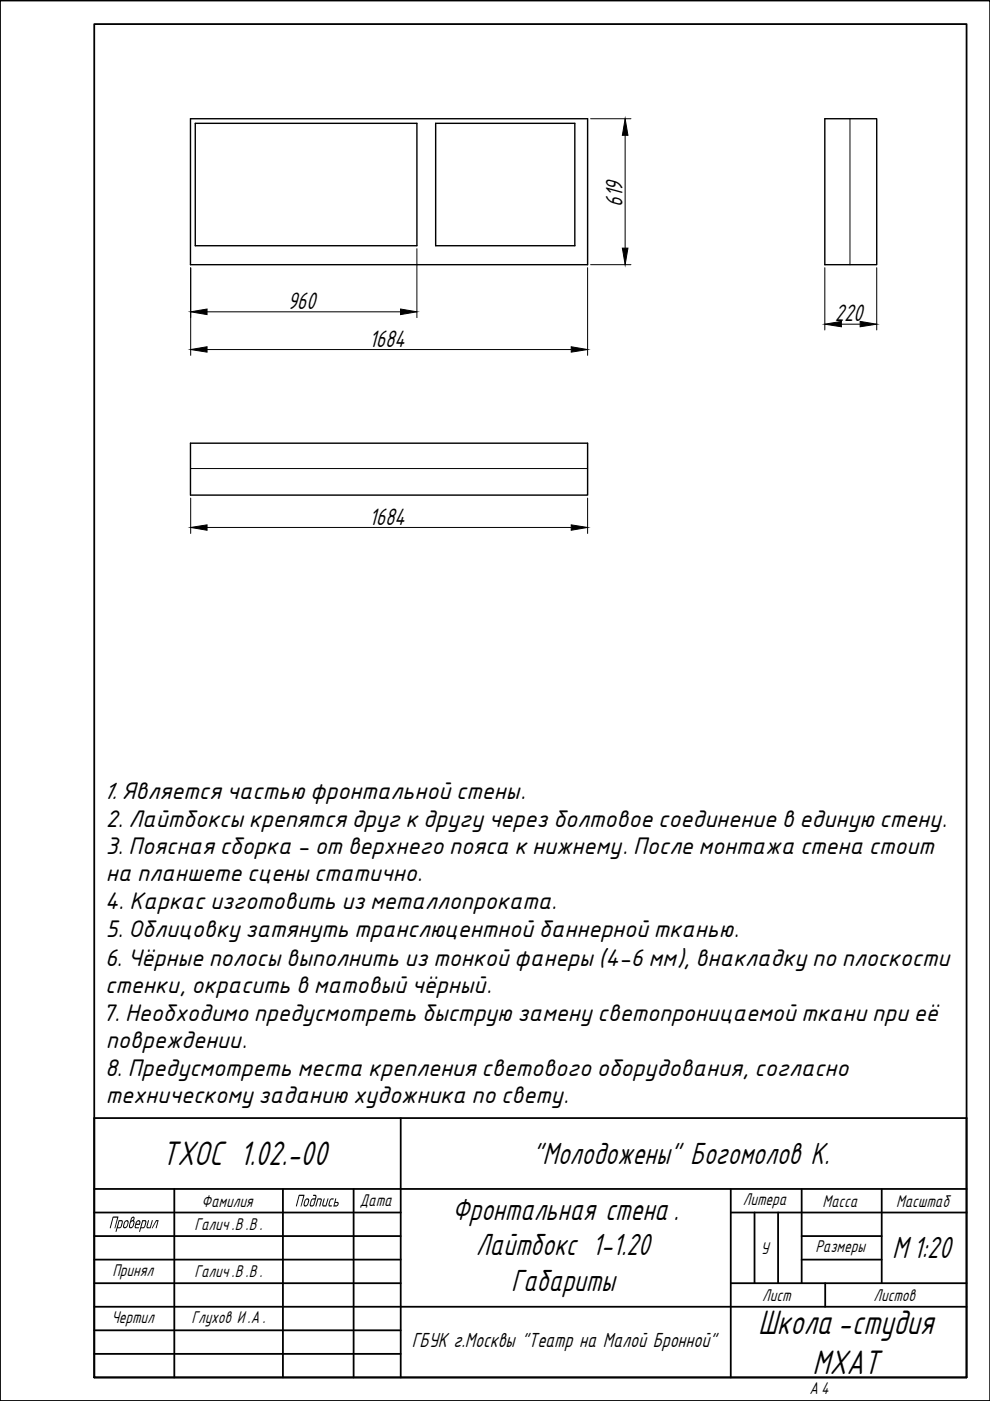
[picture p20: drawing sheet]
<svg xmlns="http://www.w3.org/2000/svg" width="210mm" height="297mm" viewBox="0 0 210 297" stroke-linecap="round" stroke-linejoin="round" font-family="sans-serif">
<defs><g id="words">
<g font-size="8">
<text x="34.3" y="247.1">ТХОС 1.02.-00</text>
<text x="160.7" y="282.9">Школа-студия</text>
<text x="172.3" y="291.2">МХАТ</text>
</g>
<g font-size="7.2">
<text x="112.9" y="246.8">&quot;Молодожены&quot; Богомолов К.</text>
<text x="95.9" y="258.6">Фронтальная стена.</text>
<text x="100.9" y="266.1">Лайтбокс 1-1.20</text>
<text x="189.2" y="266.8">М1:20</text>
<text x="108.4" y="273.6">Габариты</text>
</g>
<g font-size="5.6">
<text x="132" y="43.8" transform="rotate(-90 132 43.8)">619</text>
<text x="61" y="65.5">960</text>
<text x="177" y="68.1">220</text>
<text x="78.3" y="73.5">1684</text>
<text x="78.3" y="111.2">1684</text>
</g>
<g font-size="4.9">
<text x="21.8" y="169.4">1. Является частью фронтальной стены.</text>
<text x="22.4" y="175.2">2. Лайтбоксы крепятся друг к другу через болтовое соединение в единую стену.</text>
<text x="22.4" y="181.1">3. Поясная сборка - от верхнего пояса к нижнему. После монтажа стена стоит</text>
<text x="22.4" y="186.9">на планшете сцены статично.</text>
<text x="22.2" y="192.7">4. Каркас изготовить из металлопроката.</text>
<text x="22.4" y="198.6">5. Облицовку затянуть транслюцентной баннерной тканью.</text>
<text x="22.3" y="204.8">6. Чёрные полосы выполнить из тонкой фанеры (4-6 мм), внакладку по плоскости</text>
<text x="22.3" y="210.6">стенки, окрасить в матовый чёрный.</text>
<text x="21.7" y="216.4">7. Необходимо предусмотреть быструю замену светопроницаемой ткани при её</text>
<text x="22.4" y="222.2">повреждении.</text>
<text x="22.3" y="228.1">8. Предусмотреть места крепления светового оборудования, согласно</text>
<text x="22.4" y="233.9">техническому заданию художника по свету.</text>
</g>
<text font-size="4.8" x="87.3" y="285.6">ГБУК г.Москвы &quot;Театр на Малой Бронной&quot;</text>
<g font-size="4">
<text x="42.8" y="255.8">Фамилия</text>
<text x="62.5" y="255.8">Подпись</text>
<text x="76.3" y="255.6">Дата</text>
<text x="157.5" y="255.4">Литера</text>
<text x="174.4" y="255.8">Масса</text>
<text x="190" y="255.8">Масштаб</text>
<text x="23" y="260.4">Проверил</text>
<text x="41.2" y="260.8">Галич.В .В .</text>
<text x="161.3" y="265.8">У</text>
<text x="172.9" y="265.5">Размеры</text>
<text x="23.8" y="270.5">Принял</text>
<text x="41.2" y="270.8">Галич.В .В .</text>
<text x="161.6" y="275.8">Лист</text>
<text x="185.2" y="275.8">Листов</text>
<text x="23.6" y="280.4">Чертил</text>
<text x="40.6" y="280.4">Глухов И.А.</text>
<text x="171.6" y="295.6">А 4</text>
</g>
</g></defs>
<!-- layer: 0 -->
<path d="M40.4 25.2h84.2v30.9h-84.2zM41.4 26.1h47v26h-47zM92.4 26.1h29.5v26h-29.5zM174.9 25.2h11v30.9h-11zM40.4 94h84.2v11h-84.2z" fill="none" stroke="#000" stroke-width=".3"/>
<path d="M180.2 25.2v30.9M40.4 99.3h84.2" fill="none" stroke="#000" stroke-width=".21"/>
<g fill="none" stroke="#000" stroke-width=".38">
<path d="M0 .1h209.9v296.9h-209.9zM20 5.1h184.9v286.9h-184.9zM20 237.1h184.9v54.9h-184.9zM85 237.1v54.9M20 252.1h184.9M20 257.1h65M37 252.1v39.9M60 252.1v39.9M75 252.1v39.9M154.9 257.1h50M154.9 252.1v39.9M160 257.1v15"/>
<path d="M165 257.1v15M170 252.1v20M186.9 252.1v20M20 262.1h65M20 267.1h65M20 272.1h65M20 277.1h184.9M154.9 272.1h50M170 262.1h16.9M170 267.1h16.9M175 272.1v5M20 282.1h65"/>
<path d="M20 287h65"/>
</g>
<g fill="#000">
<path d="M31.4 258.8l.2-.1-.4 1.3 .2 .2h.4l.4-1.4 .2-.1-.5 1.7h-.7l-.1-.1zM33.1 258.7h.5l-.4 1.6-.2 .1 .4-1.5h-.3l-.7 1.5h-.2zM68.7 254.1h.1v.1l-.3 1.3 .5 .1 .4-1.4 .2-.1-.4 1.7h-.7l-.2-.2zM69.9 254.3l.3-.2h.6l-.1 .2h-.5l-.1 .2-.3 1 .5 .1v.2h-.5l-.2-.2z"/>
<path d="M30.1 258.7h.8l.1 .2v.3l-.3 1-.3 .2h-.5l-.2 .7-.2 .1zM30.3 258.9l-.3 1.3 .6-.2 .2-1z"/>
<path d="M71.1 254.2l.2-.1-.2 .7h.6l.1 .5-.4 .5h-.7zM71 255l-.1 .6h.5l.2-.5z"/>
</g>
<g fill="none" stroke="#000" stroke-width=".21">
<path d="M125.2 25.2h8.6M132.5 28.7v23.9M40.4 56.8v18.5M88.4 52.7v14.6M124.6 56.8v18.5M125.2 56.1h8.6M174.9 56.8v13.2M185.9 56.8v13.2M43.9 66.1h41M43.9 74.1h77.2M178.4 68.7h4M40.4 105.6v7.5"/>
<path d="M43.9 111.8h77.2M124.6 105.6v7.5"/>
</g>
<path d="M132.5 25.2l.6 3.5h-1.1zM132 52.6h1.1l-.6 3.5zM40.4 66.1l3.5-.6v1.2zM40.4 74.1l3.5-.6v1.2zM84.9 65.5l3.5 .6-3.5 .6zM121.1 73.5l3.5 .6-3.5 .6zM174.9 68.7l3.5-.6v1.2zM182.4 68.1l3.5 .6-3.5 .6zM40.4 111.8l3.5-.5v1.1zM121.1 111.3l3.5 .5-3.5 .6z" fill="#000" stroke="#000" stroke-width=".21"/>
<use href="#words"/>
</svg>
